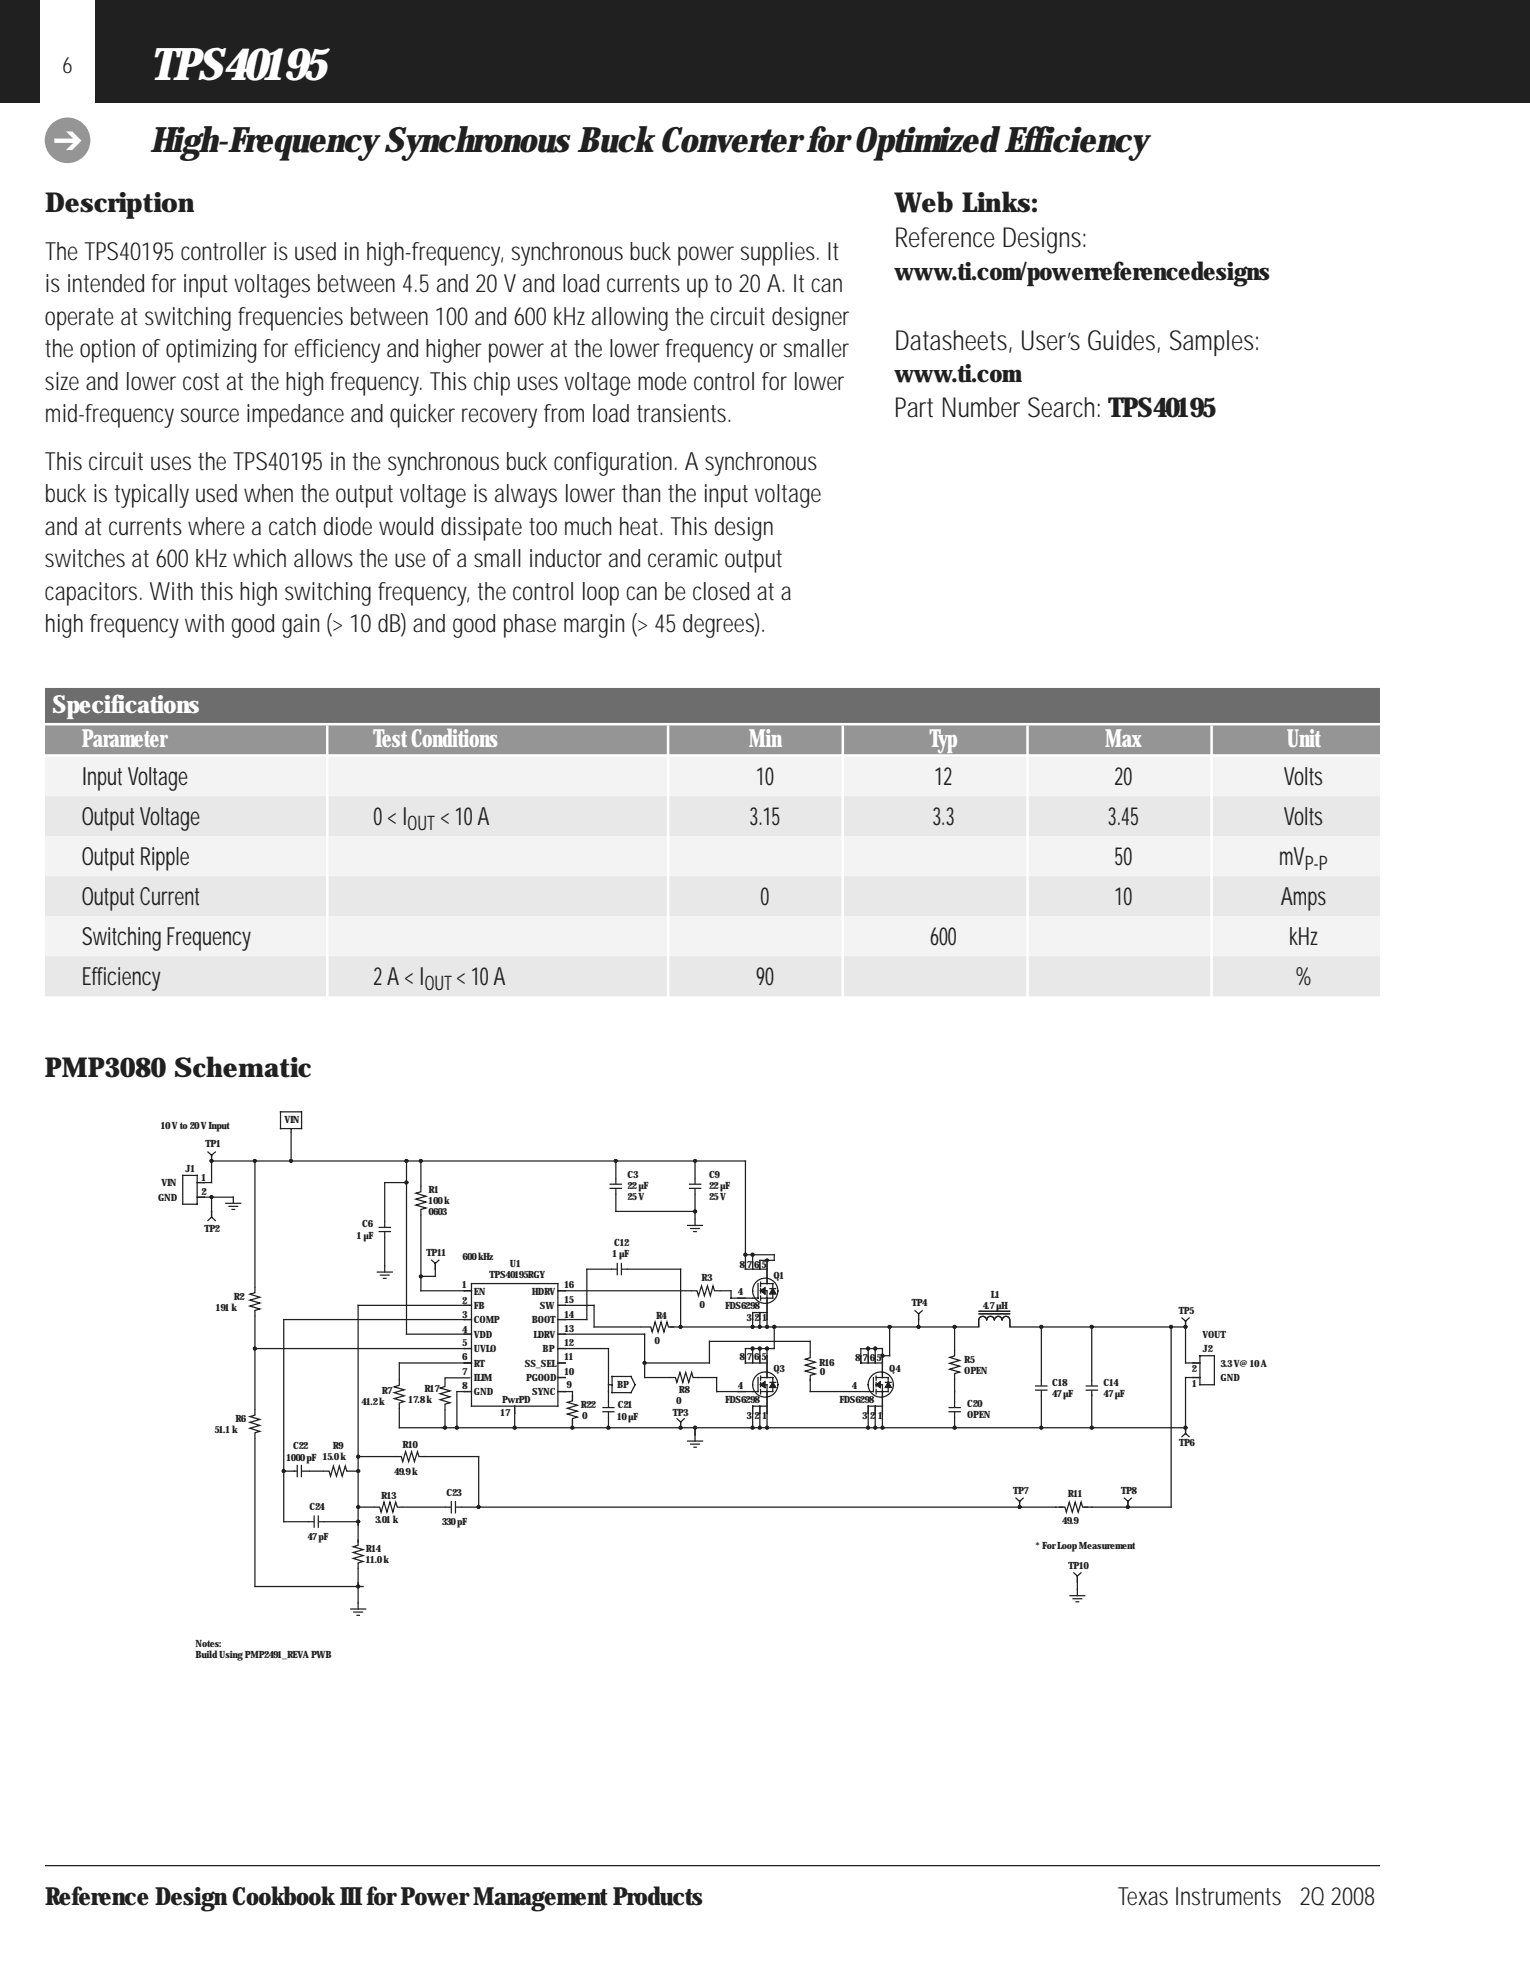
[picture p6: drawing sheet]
<svg xmlns="http://www.w3.org/2000/svg" width="216mm" height="279mm" viewBox="0 0 216 279" stroke-linecap="round" stroke-linejoin="round" font-family="sans-serif">
<defs><g id="words">
<text font-size="6.3" fill="#fff" x="21.2" y="11.3">TPS40195</text>
<text font-size="4.9" fill="#231f20" x="21.2" y="21.5">High-FrequencySynchronous BuckConverterforOptimizedEfficiency</text>
<text font-size="4.6" fill="#fff" x="7.5" y="21.4">➔</text>
<g font-size="3.9" fill="#231f20">
<text x="6.3" y="30">Description</text>
<text x="126.2" y="30">Web Links:</text>
<text x="126.2" y="34.9">ReferenceDesigns:</text>
<text x="126.2" y="49.4">Datasheets, User’sGuides, Samples:</text>
<text x="126.2" y="58.9">PartNumberSearch: TPS40195</text>
<text x="6.3" y="152">PMP3080 Schematic</text>
</g>
<g font-size="3.5" fill="#231f20">
<text x="6.3" y="41.3">isintended forinputvoltagesbetween4.5and 20Vand load currentsupto20A. Itcan</text>
<text x="6.3" y="36.7">TheTPS40195controllerisused inhigh-frequency, synchronousbuckpowersupplies. It</text>
<text x="126.2" y="39.5">www.ti.com/powerreferencedesigns</text>
<text x="6.3" y="45.8">operateatswitchingfrequenciesbetween100and 600kHzallowingthecircuitdesigner</text>
<text x="6.3" y="50.4">theoptionofoptimizingforefficiencyandhigherpoweratthelowerfrequencyorsmaller</text>
<text x="126.2" y="54">www.ti.com</text>
<text x="6.3" y="59.6">mid-frequencysourceimpedanceand quickerrecoveryfromload transients.</text>
<text x="6.3" y="55">sizeand lowercostatthehighfrequency. Thischipusesvoltagemodecontrol forlower</text>
<text x="6.3" y="70.9">buckistypicallyused whentheoutputvoltageisalwayslowerthantheinputvoltage</text>
<text x="6.3" y="66.3">ThiscircuitusestheTPS40195inthesynchronousbuckconfiguration. A synchronous</text>
<text x="6.3" y="75.5">and atcurrentswherea catchdiodewould dissipatetoomuchheat. Thisdesign</text>
<text x="6.3" y="80.1">switchesat600kHzwhichallowstheuseofa small inductorand ceramicoutput</text>
<text x="6.3" y="89.2">highfrequencywithgood gain(&gt; 10dB) and good phasemargin(&gt; 45degrees).</text>
<text x="6.3" y="84.6">capacitors. Withthishighswitchingfrequency, thecontrol loopcanbeclosed ata</text>
<text x="11.5" y="110.8">InputVoltage</text>
<text x="106.7" y="110.8">10</text>
<text x="131.9" y="110.8">12</text>
<text x="157.3" y="110.8">20</text>
<text x="181.2" y="110.8">Volts</text>
<text x="11.5" y="116.5">OutputVoltage</text>
<text x="52.7" y="116.5">0&lt; I</text>
<text x="62.1" y="116.5">&lt; 10A</text>
<text x="105.8" y="116.5">3.15</text>
<text x="131.6" y="116.5">3.3</text>
<text x="156.3" y="116.5">3.45</text>
<text x="181.2" y="116.5">Volts</text>
<text x="11.5" y="122.1">OutputRipple</text>
<text x="157.3" y="122.1">50</text>
<text x="180.5" y="122.1">mV</text>
<text x="11.5" y="127.8">OutputCurrent</text>
<text x="107.3" y="127.8">0</text>
<text x="157.3" y="127.8">10</text>
<text x="180.7" y="127.8">Amps</text>
<text x="11.5" y="133.4">Switching Frequency</text>
<text x="131.3" y="133.4">600</text>
<text x="181.9" y="133.4">kHz</text>
<text x="11.5" y="139.1">Efficiency</text>
<text x="52.7" y="139.1">2A &lt; I</text>
<text x="64.4" y="139.1">&lt; 10A</text>
<text x="106.7" y="139.1">90</text>
<text x="182.8" y="139.1">%</text>
<text x="6.3" y="268.8">Reference DesignCookbookIII forPowerManagementProducts</text>
<text x="157.7" y="268.8">TexasInstruments 2Q2008</text>
</g>
<g font-size="3.5" fill="#fff">
<text x="7.4" y="100.6">Specifications</text>
<text x="11.5" y="105.4">Parameter</text>
<text x="52.7" y="105.4">TestConditions</text>
<text x="105.7" y="105.4">Min</text>
<text x="131.2" y="105.4">Typ</text>
<text x="155.9" y="105.4">Max</text>
<text x="181.6" y="105.4">Unit</text>
</g>
<text font-size="3.2" fill="#231f20" x="8.8" y="10.2">6</text>
<g font-size="2.8" fill="#231f20">
<text x="57.5" y="117.2">OUT</text>
<text x="184.1" y="122.8">P-P</text>
<text x="59.9" y="139.8">OUT</text>
</g>
<g font-size="1.4" fill="#231f20">
<text x="22.7" y="159.3">10Vto20VInput</text>
<text x="29" y="161.8">TP1</text>
<text x="40.1" y="158.4">VIN</text>
<text x="22.8" y="167.4">VIN</text>
<text x="26.2" y="165.4">J1</text>
<text x="28.4" y="166.6">1</text>
<text x="88.6" y="166.3">C3</text>
<text x="88.6" y="167.8">22µF</text>
<text x="100.1" y="166.3">C9</text>
<text x="100.1" y="167.8">22µF</text>
<text x="22.3" y="169.4">GND</text>
<text x="28.4" y="168.7">2</text>
<text x="28.8" y="173.8">TP2</text>
<text x="51.1" y="173.2">C6</text>
<text x="60.5" y="168.4">R1</text>
<text x="60.5" y="169.9">100k</text>
<text x="60.5" y="171.4">0603</text>
<text x="88.6" y="169.4">25V</text>
<text x="100.1" y="169.4">25V</text>
<text x="50.4" y="174.8">1 µF</text>
<text x="60.2" y="177.2">TP11</text>
<text x="65.3" y="177.7">600kHz</text>
<text x="72" y="178.8">U1</text>
<text x="86.4" y="177.4">1 µF</text>
<text x="86.7" y="175.9">C12</text>
<text x="104.4" y="178.9">8765</text>
<text x="30.5" y="185.1">191 k</text>
<text x="33" y="183.5">R2</text>
<text x="65.2" y="181.8">1</text>
<text x="65.2" y="184">2</text>
<text x="65.2" y="186">3</text>
<text x="66.9" y="182.7">EN</text>
<text x="66.9" y="184.7">FB</text>
<text x="69.1" y="180.3">TPS40195RGY</text>
<text x="75" y="182.7">HDRV</text>
<text x="76.2" y="184.7">SW</text>
<text x="79.7" y="181.8">16</text>
<text x="79.7" y="183.9">15</text>
<text x="79.7" y="186">14</text>
<text x="98.7" y="184.5">0</text>
<text x="99" y="180.8">R3</text>
<text x="102.3" y="184.7">FDS6298</text>
<text x="104.1" y="182.7">4</text>
<text x="109.2" y="180.4">Q1</text>
<text x="128.7" y="184.3">TP4</text>
<text x="138.7" y="184.7">4.7µH</text>
<text x="139.8" y="183.2">L1</text>
<text x="166.3" y="185.4">TP5</text>
<text x="65.2" y="188">4</text>
<text x="65.2" y="190">5</text>
<text x="65.2" y="191.9">6</text>
<text x="66.9" y="186.7">COMP</text>
<text x="66.9" y="188.8">VDD</text>
<text x="66.9" y="190.8">UVLO</text>
<text x="75" y="186.7">BOOT</text>
<text x="75.3" y="188.8">LDRV</text>
<text x="76.6" y="190.8">BP</text>
<text x="79.7" y="187.9">13</text>
<text x="79.7" y="190">12</text>
<text x="79.7" y="191.9">11</text>
<text x="92.3" y="189.7">0</text>
<text x="92.6" y="186.1">R4</text>
<text x="104.4" y="191.9">8765</text>
<text x="105.3" y="186.4">3 2 1</text>
<text x="169.7" y="188.7">VOUT</text>
<text x="169.8" y="190.8">J2</text>
<text x="53.9" y="196.6">R7</text>
<text x="59.9" y="196.5">R17</text>
<text x="65.2" y="194">7</text>
<text x="65.2" y="196.1">8</text>
<text x="66.9" y="192.8">RT</text>
<text x="66.9" y="194.9">ILIM</text>
<text x="66.9" y="196.8">GND</text>
<text x="74.1" y="192.8">SS_SEL</text>
<text x="74.3" y="194.9">PGOOD</text>
<text x="75.1" y="196.8">SYNC</text>
<text x="79.7" y="194">10</text>
<text x="79.9" y="195.8">9</text>
<text x="87.1" y="195.8">BP</text>
<text x="95.8" y="196.5">R8</text>
<text x="104.1" y="196">4</text>
<text x="109.2" y="193.5">Q3</text>
<text x="115.6" y="192.7">R16</text>
<text x="115.7" y="194">0</text>
<text x="120.2" y="196">4</text>
<text x="120.7" y="192">8765</text>
<text x="125.5" y="193.5">Q4</text>
<text x="136.1" y="192.4">R5</text>
<text x="136.1" y="194">OPEN</text>
<text x="148.5" y="195.6">C18</text>
<text x="148.5" y="197.1">47µF</text>
<text x="155.7" y="195.6">C14</text>
<text x="155.7" y="197.1">47µF</text>
<text x="168.2" y="193.6">2</text>
<text x="168.2" y="195.7">1</text>
<text x="172.2" y="194.8">GND</text>
<text x="172.2" y="192.8">3.3V@ 10A</text>
<text x="30.3" y="202.2">51.1 k</text>
<text x="33.2" y="200.6">R6</text>
<text x="51" y="198.2">41.2k</text>
<text x="57.7" y="198">17.8k</text>
<text x="70.6" y="199.9">17</text>
<text x="70.8" y="198">PwrPD</text>
<text x="82" y="198.7">R22</text>
<text x="82.1" y="200.3">0</text>
<text x="87.1" y="200.3">10µF</text>
<text x="87.2" y="198.8">C21</text>
<text x="94.9" y="199.8">TP3</text>
<text x="95.4" y="198.1">0</text>
<text x="102.3" y="198">FDS6298</text>
<text x="105.3" y="200.2">3 2 1</text>
<text x="118.4" y="198">FDS6298</text>
<text x="121.7" y="200.2">3 2 1</text>
<text x="136.5" y="198.6">C20</text>
<text x="136.5" y="200.2">OPEN</text>
<text x="40.4" y="206.1">1000pF 15.0k</text>
<text x="41.4" y="204.5">C22</text>
<text x="47" y="204.5">R9</text>
<text x="55.6" y="208.1">49.9k</text>
<text x="56.8" y="204.4">R10</text>
<text x="166.4" y="204.1">TP6</text>
<text x="43.7" y="213.1">C24</text>
<text x="52.9" y="214.9">3.01 k</text>
<text x="53.8" y="211.5">R13</text>
<text x="62.3" y="215.2">330pF</text>
<text x="63" y="211">C23</text>
<text x="143" y="210.8">TP7</text>
<text x="149.9" y="215.1">49.9</text>
<text x="150.7" y="211.2">R11</text>
<text x="158.2" y="210.8">TP8</text>
<text x="43.4" y="217.3">47pF</text>
<text x="51.6" y="218.9">R14</text>
<text x="51.6" y="220.5">11.0k</text>
<text x="146.1" y="218.6">* ForLoopMeasurement</text>
<text x="150.8" y="221.4">TP10</text>
<text x="27.6" y="232.5">Notes:</text>
<text x="27.6" y="234">BuildUsingPMP2491_REVA PWB</text>
</g>
</g></defs>
<path d="M-.1 -.1h216v14.6h-216z" fill="#231f20"/>
<path d="M5.6 -.1h7.8v14.6h-7.8z" fill="#fff"/>
<circle cx="9.5" cy="19.8" r="3.2" fill="#939598"/>
<path d="M6.3 263.3h188.4" fill="none" stroke="#231f20" stroke-width=".18"/>
<path d="M6.3 99.5h188.4" fill="none" stroke="#6c6d70" stroke-width="4.9" stroke-linecap="butt"/>
<path d="M6.3 104.4h188.4" fill="none" stroke="#939598" stroke-width="4.1" stroke-linecap="butt"/>
<path d="M6.3 109.5h188.4M6.3 120.8h188.4M6.3 132.1h188.4" fill="none" stroke="#f2f3f4" stroke-width="5.6" stroke-linecap="butt"/>
<path d="M6.3 115.2h188.4M6.3 126.5h188.4M6.3 137.8h188.4" fill="none" stroke="#e7e8e9" stroke-width="5.6" stroke-linecap="butt"/>
<path d="M6.3 155.3h188.4v81.2h-188.4z" fill="#fff"/>
<path d="M29.7 163.7h.3v.2h-.3z" fill-rule="evenodd" fill="#231f20"/>
<path d="M29.7 163.7h.3v.2h-.3z" fill="none" stroke="#231f20" stroke-width=".18"/>
<path d="M35.8 163.7h.3v.2h-.3z" fill-rule="evenodd" fill="#231f20"/>
<path d="M35.8 163.7h.3v.2h-.3z" fill="none" stroke="#231f20" stroke-width=".18"/>
<path d="M39.9 207.4h.3v.3h-.3z" fill-rule="evenodd" fill="#231f20"/>
<path d="M39.9 207.4h.3v.3h-.3zM50.5 212.7h2.2" fill="none" stroke="#231f20" stroke-width=".18"/>
<path d="M50.4 212.5h.3v.3h-.3z" fill-rule="evenodd" fill="#231f20"/>
<path d="M50.4 212.5h.3v.3h-.3z" fill="none" stroke="#231f20" stroke-width=".18"/>
<path d="M50.4 207.4h.3v.3h-.3z" fill-rule="evenodd" fill="#231f20"/>
<path d="M50.4 207.4h.3v.3h-.3z" fill="none" stroke="#231f20" stroke-width=".18"/>
<path d="M57.2 166.7h.3v.3h-.3z" fill-rule="evenodd" fill="#231f20"/>
<path d="M57.2 166.7h.3v.3h-.3z" fill="none" stroke="#231f20" stroke-width=".18"/>
<path d="M57.2 163.7h.3v.2h-.3z" fill-rule="evenodd" fill="#231f20"/>
<path d="M57.2 163.7h.3v.2h-.3zM61.4 179.1v1" fill="none" stroke="#231f20" stroke-width=".18"/>
<path d="M64.3 201.3h.3v.3h-.3z" fill-rule="evenodd" fill="#231f20"/>
<path d="M64.3 201.3h.3v.3h-.3zM65.1 212.7h2.4" fill="none" stroke="#231f20" stroke-width=".18"/>
<path d="M67.4 212.5h.3v.3h-.3z" fill-rule="evenodd" fill="#231f20"/>
<path d="M67.4 212.5h.3v.3h-.3z" fill="none" stroke="#231f20" stroke-width=".18"/>
<path d="M72.5 201.3h.3v.3h-.3z" fill-rule="evenodd" fill="#231f20"/>
<path d="M72.5 201.3h.3v.3h-.3z" fill="none" stroke="#231f20" stroke-width=".18"/>
<path d="M85.7 201.3h.3v.3h-.3z" fill-rule="evenodd" fill="#231f20"/>
<path d="M85.7 201.3h.3v.3h-.3z" fill="none" stroke="#231f20" stroke-width=".18"/>
<path d="M90.8 192.2h.3v.3h-.3z" fill-rule="evenodd" fill="#231f20"/>
<path d="M90.8 192.2h.3v.3h-.3z" fill="none" stroke="#231f20" stroke-width=".18"/>
<path d="M98 201.3h.2v.3h-.2z" fill-rule="evenodd" fill="#231f20"/>
<path d="M98 201.3h.2v.3h-.2z" fill="none" stroke="#231f20" stroke-width=".18"/>
<circle cx="98.1" cy="170.9" r=".2" fill="#231f20"/>
<g fill="none" stroke="#231f20" stroke-width=".18">
<path d="M98.1 163.8v2.4M98.1 168.6v2.3"/>
<circle cx="98.1" cy="170.9" r=".2"/>
</g>
<path d="M98 163.7h.2v.2h-.2z" fill-rule="evenodd" fill="#231f20"/>
<path d="M98 163.7h.2v.2h-.2zM103.2 182.1v1.1h.9M106.2 201.5h1" fill="none" stroke="#231f20" stroke-width=".18"/>
<path d="M106.1 201.3h.2v.3h-.2z" fill-rule="evenodd" fill="#231f20"/>
<path d="M106.1 201.3h.2v.3h-.2z" fill="none" stroke="#231f20" stroke-width=".18"/>
<path d="M107.1 201.3h.2v.3h-.2z" fill-rule="evenodd" fill="#231f20"/>
<path d="M107.1 201.3h.2v.3h-.2z" fill="none" stroke="#231f20" stroke-width=".18"/>
<path d="M106.1 176.9h.2v.3h-.2z" fill-rule="evenodd" fill="#231f20"/>
<path d="M106.1 176.9h.2v.3h-.2z" fill="none" stroke="#231f20" stroke-width=".18"/>
<path d="M122.4 201.3h.2v.3h-.2z" fill-rule="evenodd" fill="#231f20"/>
<path d="M122.4 201.3h.2v.3h-.2z" fill="none" stroke="#231f20" stroke-width=".18"/>
<path d="M124.4 201.3h.3v.3h-.3z" fill-rule="evenodd" fill="#231f20"/>
<path d="M124.5 191.3h1M124.4 201.3h.3v.3h-.3z" fill="none" stroke="#231f20" stroke-width=".18"/>
<path d="M124.4 191.2h.3v.3h-.3z" fill-rule="evenodd" fill="#231f20"/>
<path d="M124.4 191.2h.3v.3h-.3z" fill="none" stroke="#231f20" stroke-width=".18"/>
<path d="M134.6 201.3h.2v.3h-.2z" fill-rule="evenodd" fill="#231f20"/>
<path d="M134.6 201.3h.2v.3h-.2z" fill="none" stroke="#231f20" stroke-width=".18"/>
<path d="M143.7 212.5h.3v.3h-.3z" fill-rule="evenodd" fill="#231f20"/>
<path d="M143.7 212.5h.3v.3h-.3z" fill="none" stroke="#231f20" stroke-width=".18"/>
<path d="M146.8 201.3h.3v.3h-.3z" fill-rule="evenodd" fill="#231f20"/>
<path d="M146.8 201.3h.3v.3h-.3z" fill="none" stroke="#231f20" stroke-width=".18"/>
<path d="M159 212.5h.3v.3h-.3z" fill-rule="evenodd" fill="#231f20"/>
<path d="M159 212.5h.3v.3h-.3z" fill="none" stroke="#231f20" stroke-width=".18"/>
<path d="M167.1 201.3h.3v.3h-.3z" fill-rule="evenodd" fill="#231f20"/>
<path d="M29.9 163.8v3.1M29.9 168.9v2M167.3 192.3h1M167.3 194.4h1M167.1 201.3h.3v.3h-.3z" fill="none" stroke="#231f20" stroke-width=".18"/>
<path d="M29.7 168.8h.3v.2h-.3z" fill-rule="evenodd" fill="#231f20"/>
<path d="M29.7 168.8h.3v.2h-.3z" fill="none" stroke="#231f20" stroke-width=".18"/>
<circle cx="36" cy="190.3" r=".2" fill="#231f20"/>
<g fill="none" stroke="#231f20" stroke-width=".18">
<path d="M36 185.7v4.6M50.5 223.3v2.9"/>
<circle cx="36" cy="190.3" r=".2"/>
</g>
<path d="M50.4 223.7h.3v.3h-.3z" fill-rule="evenodd" fill="#231f20"/>
<path d="M50.4 223.7h.3v.3h-.3z" fill="none" stroke="#231f20" stroke-width=".18"/>
<path d="M50.4 214.6h.3v.2h-.3z" fill-rule="evenodd" fill="#231f20"/>
<path d="M50.4 214.6h.3v.2h-.3zM50.5 212.7v4.9" fill="none" stroke="#231f20" stroke-width=".18"/>
<path d="M50.4 205.4h.3v.3h-.3z" fill-rule="evenodd" fill="#231f20"/>
<g fill="none" stroke="#231f20" stroke-width=".18">
<path d="M54.3 166.9v5.4M54.3 174.7v3.9M57.4 163.8v3.1M98.1 170.9v1.1M72.6 199.4v2.1M85.9 190.3v6.1M91 188.3v6.1M100.1 189.3v3M101.1 194.4v2M106.2 187.2h1M106.2 199.4v2.1M107.2 199.4v2.1"/>
<path d="M50.4 205.4h.3v.3h-.3zM50.5 205.5v2.1M98.1 201.5v1"/>
</g>
<path d="M106.1 187.1h.2v.3h-.2z" fill-rule="evenodd" fill="#231f20"/>
<path d="M106.1 187.1h.2v.3h-.2zM106.2 186.2v1M107.2 190.3h-1v1" fill="none" stroke="#231f20" stroke-width=".18"/>
<path d="M106.1 190.2h.2v.2h-.2z" fill-rule="evenodd" fill="#231f20"/>
<path d="M106.1 190.2h.2v.2h-.2zM107.2 190.3v1" fill="none" stroke="#231f20" stroke-width=".18"/>
<circle cx="107.2" cy="190.3" r=".2" fill="#231f20"/>
<circle cx="107.2" cy="190.3" r=".2" fill="none" stroke="#231f20" stroke-width=".18"/>
<path d="M107.1 187.1h.2v.3h-.2z" fill-rule="evenodd" fill="#231f20"/>
<path d="M106.2 177.1v1M107.1 187.1h.2v.3h-.2zM107.2 186.2v1" fill="none" stroke="#231f20" stroke-width=".18"/>
<path d="M109.1 187.1h.3v.3h-.3z" fill-rule="evenodd" fill="#231f20"/>
<path d="M109.3 177.1v.8M109.1 187.1h.3v.3h-.3zM109.3 187v3.3M121.5 191.3v-1h1v1M122.5 199.2v2.1" fill="none" stroke="#231f20" stroke-width=".18"/>
<circle cx="122.5" cy="190.3" r=".2" fill="#231f20"/>
<g fill="none" stroke="#231f20" stroke-width=".18">
<path d="M124.5 190.3v1M124.5 199.4v2.1M125.5 187.2v4.1"/>
<circle cx="122.5" cy="190.3" r=".2"/>
</g>
<path d="M125.4 187.1h.3v.3h-.3z" fill-rule="evenodd" fill="#231f20"/>
<path d="M125.4 187.1h.3v.3h-.3zM134.7 187.2v3.3M134.7 194.7v1.7" fill="none" stroke="#231f20" stroke-width=".18"/>
<path d="M134.6 187.1h.2v.3h-.2z" fill-rule="evenodd" fill="#231f20"/>
<path d="M134.6 187.1h.2v.3h-.2zM146.9 187.2v7.5M146.9 197v4.5" fill="none" stroke="#231f20" stroke-width=".18"/>
<path d="M146.8 187.1h.3v.3h-.3z" fill-rule="evenodd" fill="#231f20"/>
<path d="M146.8 187.1h.3v.3h-.3zM152 223.2v1.1" fill="none" stroke="#231f20" stroke-width=".18"/>
<path d="M165.1 187.1h.3v.3h-.3z" fill-rule="evenodd" fill="#231f20"/>
<path d="M165.1 187.1h.3v.3h-.3zM167.3 187.2v5.1" fill="none" stroke="#231f20" stroke-width=".18"/>
<path d="M167.1 187.1h.3v.3h-.3z" fill-rule="evenodd" fill="#231f20"/>
<g fill="none" stroke="#231f20" stroke-width=".18">
<path d="M28.8 166.9h1.1M29.9 163.8h6.1v17.8M57.4 166.9v21.4M82.8 179.1v7.1M36 190.3v8.6M40 186.2v28.5M50.5 184.2v21.3M64.5 196.4v5.1M165.3 187.2v25.5M167.1 187.1h.3v.3h-.3zM167.3 194.4v7.1M36 203v20.9"/>
<path d="M50.5 207.6v5.1M67.5 205.5v7.2M50.5 221.4v2.5"/>
</g>
<path d="M40.9 163.7h.3v.2h-.3z" fill-rule="evenodd" fill="#231f20"/>
<path d="M40.9 163.7h.3v.2h-.3zM56.3 198.8v2.7M49.1 207.6h1.4" fill="none" stroke="#231f20" stroke-width=".18"/>
<path d="M59.2 180h.3v.3h-.3z" fill-rule="evenodd" fill="#231f20"/>
<path d="M54.3 166.9h3.1M59.2 180h.3v.3h-.3z" fill="none" stroke="#231f20" stroke-width=".18"/>
<path d="M59.2 163.7h.3v.2h-.3z" fill-rule="evenodd" fill="#231f20"/>
<path d="M57.4 163.8h2M59.2 163.7h.3v.2h-.3z" fill="none" stroke="#231f20" stroke-width=".18"/>
<path d="M62.7 201.3h.2v.3h-.2z" fill-rule="evenodd" fill="#231f20"/>
<path d="M62.4 201.5h10.2M62.7 201.3h.2v.3h-.2z" fill="none" stroke="#231f20" stroke-width=".18"/>
<path d="M80.6 201.3h.3v.3h-.3z" fill-rule="evenodd" fill="#231f20"/>
<path d="M82.8 179.1h3.4M79.8 186.2h3M80.6 201.3h.3v.3h-.3z" fill="none" stroke="#231f20" stroke-width=".18"/>
<path d="M95.9 201.3h.3v.3h-.3z" fill-rule="evenodd" fill="#231f20"/>
<path d="M86.9 168.6v2.3M88.6 179.1h7.4M91 194.4h3.5M85.9 201.5h10.1M95.9 201.3h.3v.3h-.3z" fill="none" stroke="#231f20" stroke-width=".18"/>
<path d="M86.7 163.7h.3v.2h-.3z" fill-rule="evenodd" fill="#231f20"/>
<path d="M86.7 163.7h.3v.2h-.3zM86.9 163.8v2.4M107.2 201.5h1" fill="none" stroke="#231f20" stroke-width=".18"/>
<path d="M108.1 201.3h.3v.3h-.3z" fill-rule="evenodd" fill="#231f20"/>
<path d="M98.6 194.4h2.5M101.7 182.1h1.5M98.1 201.5h8.1M108.1 201.3h.3v.3h-.3z" fill="none" stroke="#231f20" stroke-width=".18"/>
<path d="M105 176.9h.3v.3h-.3z" fill-rule="evenodd" fill="#231f20"/>
<path d="M98.1 163.8h7.1M105 176.9h.3v.3h-.3zM105.2 177.1h4.1M122.5 201.5h2" fill="none" stroke="#231f20" stroke-width=".18"/>
<path d="M123.4 201.3h.2v.3h-.2z" fill-rule="evenodd" fill="#231f20"/>
<path d="M123.4 201.3h.2v.3h-.2z" fill="none" stroke="#231f20" stroke-width=".18"/>
<path d="M153.9 201.3h.3v.3h-.3z" fill-rule="evenodd" fill="#231f20"/>
<g fill="none" stroke="#231f20" stroke-width=".18">
<path d="M39.6 156.9h3v2.4h-3zM41.1 159.3v.4M25.8 165.9h2v4h-2zM27.8 168.9h5.1M27.8 166.9h1M59.4 163.8v3.5M56.3 192.3v2.4M59.4 180.1v2M62.8 199v2.5M64.5 196.4h1M79.8 184.2h4M79.8 196.4h1"/>
<path d="M94.6 187.2h1.4M40 214.7h3.5M40 207.6h1.5M43.7 207.6h1.9M50.5 205.5h5.3M95.5 200.2l.5 .5M96 200.7v.8M96.6 200.2l-.6 .5M146.9 201.5h7.2M153.9 201.3h.3v.3h-.3zM159.2 212.7h6.1"/>
</g>
<path d="M95.9 187.1h.3v.3h-.3z" fill-rule="evenodd" fill="#231f20"/>
<path d="M85.9 195.4h.5M86.4 194.2h2.6l.6 1.2-.6 1.1h-2.6zM95.9 187.1h.3v.3h-.3zM101.1 196.4h3M105.2 190.3h1M108.2 190.3h1.1M108.2 187.2h1.1M108.2 199.4v2.1" fill="none" stroke="#231f20" stroke-width=".18"/>
<circle cx="108.2" cy="190.3" r=".2" fill="#231f20"/>
<g fill="none" stroke="#231f20" stroke-width=".18">
<path d="M107.2 187.2h1M107.2 190.3h1v1"/>
<circle cx="108.2" cy="190.3" r=".2"/>
</g>
<path d="M108.1 187.1h.3v.3h-.3z" fill-rule="evenodd" fill="#231f20"/>
<path d="M105.2 177.1v1M105.2 190.3v1M108.1 187.1h.3v.3h-.3zM108.2 186.2v1" fill="none" stroke="#231f20" stroke-width=".18"/>
<path d="M108.1 177.7h.3v.3h-.3z" fill-rule="evenodd" fill="#231f20"/>
<path d="M107.2 177.9h2.1M108.1 177.7h.3v.3h-.3zM114.3 189.3v1.5M114.3 194.7v1.7M122.5 190.3h2M123.5 190.3v1M123.5 199.4v2.1" fill="none" stroke="#231f20" stroke-width=".18"/>
<circle cx="123.5" cy="190.3" r=".2" fill="#231f20"/>
<g fill="none" stroke="#231f20" stroke-width=".18">
<path d="M125.5 187.2h4.1"/>
<circle cx="123.5" cy="190.3" r=".2"/>
</g>
<path d="M129.5 187.1h.3v.3h-.3z" fill-rule="evenodd" fill="#231f20"/>
<path d="M129.5 187.1h.3v.3h-.3zM129.6 186.2v1M134.7 187.2h3.4M154.1 187.2v7.5M154.1 196.8v4.7" fill="none" stroke="#231f20" stroke-width=".18"/>
<path d="M153.9 187.1h.3v.3h-.3z" fill-rule="evenodd" fill="#231f20"/>
<g fill="none" stroke="#231f20" stroke-width=".18">
<path d="M41.1 159.7v4.1h-5.1M29.3 162.6l.6 .4M29.9 163v.8M29.9 170.9v.9M29.9 171.8l-.6 .4M29.9 171.8l.5 .4M30.4 162.6l-.5 .4M59.4 163.8h27.5M59.4 171.5v8.6h2M60.9 177.8l.5 .5M61.4 178.3v.8M61.9 177.8l-.5 .5"/>
<path d="M96 179.1v8.1h10.2M105.2 163.8v13.3M50.5 184.2h15M56.3 192.3h9.2M57.4 188.3h8.1M59.4 182.1h6.1M79.8 188.3h11.2M79.8 190.3h6.1M83.8 184.2v3h6.6M85.9 196.4v1.4M100.1 189.3h14.2M104.1 196.4h1.1"/>
<path d="M105.2 191.3v1M106.2 191.3v1M106.2 198.4v1M107.2 191.3v1M107.2 198.4v1M107.3 195.1v.6M108.2 191.3v3.1M108.2 196.4v3M109.3 187.2h16.2M129.1 185l.5 .4M129.6 187.2h5.1M129.6 185.4v.8"/>
<path d="M130.1 185l-.5 .4M153.9 187.1h.3v.3h-.3zM166.8 186l.5 .4M167.3 186.4v.8h-24.8M167.8 186l-.5 .4M168.3 192.3h1M168.3 194.4h1M169.3 191.3h2.1v4.1h-2.1zM45.8 214.7h4.7M56.3 201.5h6.1M56.9 212.7h5.9M60 205.5h7.5"/>
<path d="M85.9 200.1v1.4h-13.3M96 201.5h2.1M108.2 201.5h14.3M124.5 201.5h10.2M143.4 211.4l.5 .5M143.9 211.9v.8h6.1M144.4 211.4l-.5 .5M153 212.7h6.2M154.1 201.5h13.2v.8M167.3 202.3l-.5 .4M167.3 202.3l.5 .4M151.5 221.9l.5 .5"/>
<path d="M152 222.4v.8M152.5 221.9l-.5 .5"/>
</g>
<path d="M107.3 195.4l.6-.4v.8z" fill="#231f20"/>
<path d="M106.2 191.3v1M107.2 191.3v1M107.3 195.4l.6-.4v.8zM107.3 194.2v.6M108.6 195.1h.9" fill="none" stroke="#231f20" stroke-width=".18"/>
<path d="M109.1 195.1l.4 .7h-.9z" fill="#231f20"/>
<path d="M105.2 191.3v1h3M107 194.4v2h-.8M107.2 198.4v1M107.3 195.4h.9M107.3 196.1v.6M107.3 194.4h1.8v.7M108.2 198.4h-2v1M109.1 195.1l.4 .7h-.9zM109.1 195.8v.6" fill="none" stroke="#231f20" stroke-width=".18"/>
<path d="M104.1 196.4h2.1M108.2 196.4h.1M108.2 195.4v1h-.9" fill="none" stroke="#231f20" stroke-width=".18"/>
<g fill="none" stroke="#231f20" stroke-width=".18">
<path d="M108.2 196.4h.1M108.2 191.3v3.1M109.1 196.4h-.9v3M121.5 191.3v1M122.5 191.3v1M122.5 198.4v1M123.5 191.3v1M123.5 198.4v1M123.6 195.1v.6M124.5 191.3v3.1M124.5 196.4v3"/>
<circle cx="108" cy="195.4" r="1.78"/>
</g>
<path d="M123.6 195.4l.6-.4v.8z" fill="#231f20"/>
<path d="M122.5 191.3v1M123.5 191.3v1M123.6 195.4l.6-.4v.8zM123.6 194.2v.6M125 195.1h.8" fill="none" stroke="#231f20" stroke-width=".18"/>
<path d="M125.3 195.1l.5 .7h-.8z" fill="#231f20"/>
<path d="M121.5 191.3v1h3M123.2 194.4v2h-.7M123.5 198.4v1M123.6 194.4h1.7v.7M123.6 195.4h.9M123.6 196.1v.6M124.5 198.4h-2v1M125.3 195.1l.5 .7h-.8zM125.3 195.8v.6" fill="none" stroke="#231f20" stroke-width=".18"/>
<path d="M114.3 196.4h8.2M124.5 196.4h.1M124.5 195.4v1h-.9" fill="none" stroke="#231f20" stroke-width=".18"/>
<g fill="none" stroke="#231f20" stroke-width=".18">
<path d="M105.2 178.1v1M106.2 178.1v1M107.2 178.1v1M108.2 178.1v3M65.5 196.4h1M65.5 192.3h1M65.5 186.2h1M65.5 188.3h1M65.5 182.1h1M65.5 184.2h1M65.5 190.3h1M66.5 181.1h12.2v17.3h-12.2z"/>
<path d="M72.6 198.4v1M78.7 196.4h1.1M78.7 192.3h1.1M78.7 186.2h1.1M78.7 188.3h1.1M78.7 182.1h1.1M78.7 184.2h1.1M78.7 190.3h1.1M78.7 194.4h1.1M104.1 183.2h1.1M106.2 185.2v1M107.2 185.2v1"/>
<path d="M107.3 181.8v.6M108.2 183.2v3M124.5 196.4h.1M124.5 191.3v3.1M125.3 196.4h-.8v3M158.7 211.4l.5 .5M159.2 211.9v.8M159.6 211.4l-.4 .5"/>
<circle cx="124.3" cy="195.4" r="1.77"/>
</g>
<path d="M107.3 182.1l.6-.4v.9z" fill="#231f20"/>
<path d="M106.2 178.1v1M107.2 177.9v1.2M107.3 182.1l.6-.4v.9zM107.3 180.9v.7M108.6 181.8h.9" fill="none" stroke="#231f20" stroke-width=".18"/>
<path d="M109.1 181.8l.4 .8h-.9z" fill="#231f20"/>
<path d="M105.2 178.1v1h3M107 181.1v2.1h-.8M107.2 185.2v1M107.3 182.1h.9M107.3 182.9v.6M107.3 181.1h1.8v.7M108.2 185.2h-2v1M109.1 181.8l.4 .8h-.9zM109.1 182.6v.6" fill="none" stroke="#231f20" stroke-width=".18"/>
<path d="M104.1 183.2h2.1M108.2 183.2h.1M108.2 182.1v1.1h-.9" fill="none" stroke="#231f20" stroke-width=".18"/>
<g fill="none" stroke="#231f20" stroke-width=".18">
<path d="M31.9 169.8h2.1M32.3 170.2h1.2M32.7 170.7h.4M32.9 168.9v.9M41.1 163.8h16.3M53.2 179.5h2.2M53.4 173.2h1.8M53.4 173.8h1.8M53.7 179.9h1.2M54.3 172.3v.9M54.3 173.8v.9M54.3 178.6v.9"/>
<path d="M59.4 167.3v.9l-.7 .2 1.4 .4-1.4 .4 1.4 .4-1.4 .5 1.4 .4-.7 .2v.8M86 167.1h1.8M86 167.7h1.8M86.2 179.1h.9M86.9 163.8h11.2M86.9 170.9h11.2M86.9 166.2v.9M86.9 167.7v.9M87.1 178.2v1.8M87.7 178.2v1.8M87.7 179.1h.9M97 172.9h2.1"/>
<path d="M97.2 167.1h1.8M97.2 167.7h1.8M97.5 173.4h1.2M97.9 173.8h.4M98.1 166.2v.9M98.1 167.7v.9M98.1 172.1v.8M108.2 178.1v3M36 181.6v.8l-.7 .2 1.4 .5-1.4 .4 1.4 .4-1.4 .4 1.4 .4-.7 .2v.8M36 198.9v.8l-.7 .2 1.4 .4-1.4 .4 1.4 .4-1.4 .4 1.4 .5-.7 .2v.8M36 190.3h29.5M40 186.2h25.5"/>
<path d="M54.1 180.4h.4M56.3 194.7v.8l-.7 .2 1.4 .4-1.4 .4 1.4 .4-1.4 .5 1.4 .4-.7 .2v.8M66.4 194.4h-3.6v1.3l-.7 .2 1.4 .4-1.4 .4 1.4 .4-1.4 .4 1.4 .4-.7 .2v.9M79.8 182.1h18.6l.2 .8 .4-1.4 .4 1.4 .4-1.4 .4 1.4 .4-1.4 .2 .6h.9M80.8 196.8v.9l-.7 .2 1.4 .4-1.4 .4 1.4 .4-1.4 .4 1.4 .5-.7 .2v.8M80.8 196.4v1.2M85 198.6h1.7M85 199.2h1.7M85.9 197.8v.8M85.9 199.2v.9M90.4 187.2h1.4l.2 .8 .4-1.5 .5 1.5 .4-1.5 .4 1.5 .4-1.5 .2 .7h.9M91 192.3h9.1"/>
<path d="M94.5 194.4h.8l.2 .7 .4-1.4 .5 1.4 .4-1.4 .4 1.4 .4-1.4 .2 .7h.8M108.2 183.2h.1M109.1 183.2h-.9v3M114.3 190.8v.8l-.7 .2 1.4 .4-1.4 .4 1.4 .5-1.4 .4 1.4 .4-.7 .2v.8M133.8 198.6h1.8M133.8 199.2h1.8M134.7 190.5v.8l-.7 .2 1.4 .5-1.4 .4 1.4 .4-1.4 .4 1.4 .4-.7 .2v.9M134.7 199.2v2.3h12.2M134.7 196.4v2.2M138.1 185.4h4.5M138.1 185h4.5M138.1 187.3v-1a.56 .56 0 0 1 .6-.6 .56 .56 0 0 1 .5 .6 .55 .55 0 0 1 .6-.6 .55 .55 0 0 1 .5 .6 .55 .55 0 0 1 .6-.6 .55 .55 0 0 1 .5 .6 .55 .55 0 0 1 .6-.6 .55 .55 0 0 1 .5 .6v1"/>
<path d="M146.1 195.6h1.7M146.1 196.2h1.7M146.9 194.7v.9M146.9 196.2v.8M153.2 195.6h1.7M153.2 196.2h1.7M154.1 194.7v.9M154.1 196.2v.8M41.4 207.6h.5M41.9 206.7v1.8M42.5 206.7v1.8M42.5 207.6h1.2"/>
<path d="M43.5 214.7h.8M44.3 213.8v1.8M44.9 213.8v1.8M44.9 214.7h.9M45.6 207.6h.8l.2 .7 .4-1.4 .5 1.4 .4-1.4 .4 1.4 .4-1.4 .2 .7h.2M50.5 217.2v.9l-.7 .2 1.4 .4-1.4 .4 1.4 .4-1.4 .4 1.4 .4-.7 .2v.9M52.7 212.7h.9l.2 .7 .4-1.4 .4 1.4 .4-1.4 .4 1.4 .4-1.4 .3 .7h.8M55.8 205.5h.8l.2 .7 .4-1.3 .5 1.3 .4-1.3 .4 1.3 .4-1.3 .2 .6h.9M62.8 212.7h.9M63.7 211.8v1.8M64.3 212.7h.8M64.3 211.8v1.8"/>
<path d="M67.5 212.7h76.4M80.8 200.4v1M97 203.4h2.1M97.5 203.8h1.2M97.9 204.2h.4M98.1 202.5v.9M149.4 212.7h.9l.2 .7 .4-1.4 .4 1.4 .4-1.4 .5 1.4 .4-1.4 .2 .7h.8M36 223.9h15.2M49.5 227h2.1M49.9 227.5h1.3M50.4 227.9h.3M50.5 226.2v.8"/>
<path d="M151 225.2h2.1M151.4 225.6h1.2M151.8 226h.4M152 224.3v.9"/>
<circle cx="108" cy="182.1" r="1.78"/>
</g>
<path d="M46.2 102.4v41M94.3 102.4v41M118.9 102.4v41M145 102.4v41M171 102.4v41" fill="none" stroke="#fff" stroke-width=".35"/>
<use href="#words"/>
</svg>
